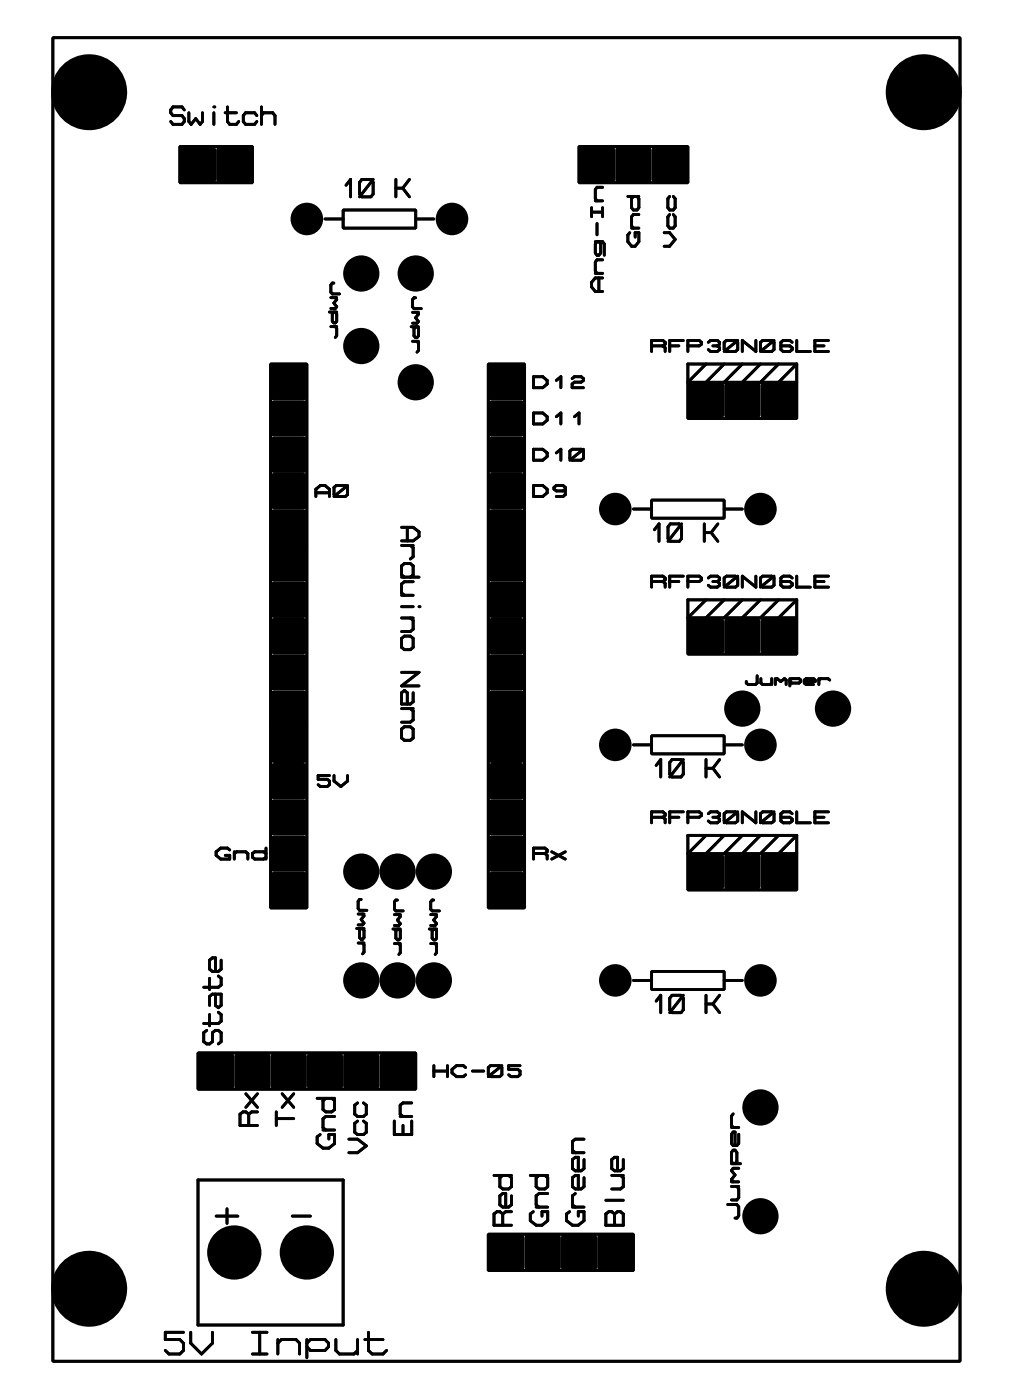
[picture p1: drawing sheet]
<svg xmlns="http://www.w3.org/2000/svg" width="71mm" height="98mm" viewBox="0 0 71 98" stroke-linecap="round" stroke-linejoin="round" font-family="sans-serif">
<g fill="#000">
<path d="M12.7 10.3h.1h2.1h.2v.2v2.1v.1l-.2 .1h-2.1l-.1-.1-.1-.1v-2.1z" fill-rule="evenodd"/>
<path d="M15.2 10.3h.2h2h.2l.1 .2v2.1l-.1 .1-.2 .1h-2l-.2-.1-.1-.1v-2.1z" fill-rule="evenodd"/>
<path d="M40.6 10.3h.2h2h.2l.1 .2v2.1l-.1 .1-.2 .1h-2l-.2-.1-.1-.1v-2.1z" fill-rule="evenodd"/>
<path d="M43.1 10.3h.2h2.1h.1l.1 .2v2.1l-.1 .1-.1 .1h-2.1l-.2-.1v-.1v-2.1z" fill-rule="evenodd"/>
<path d="M45.7 10.3h.1h2.1h.2v.2v2.1v.1l-.2 .1h-2.1l-.1-.1-.1-.1v-2.1z" fill-rule="evenodd"/>
<path d="M19 25.6l.2-.1h2l.2 .1 .1 .1v2.1l-.1 .2h-.2h-2h-.2l-.1-.2v-2.1z" fill-rule="evenodd"/>
<path d="M19 28.1l.2-.1h2l.2 .1 .1 .2v2.1l-.1 .1-.2 .1h-2l-.2-.1-.1-.1v-2.1z" fill-rule="evenodd"/>
<path d="M19 30.7l.2-.1h2l.2 .1 .1 .1v2.1l-.1 .2h-.2h-2h-.2l-.1-.2v-2.1z" fill-rule="evenodd"/>
<path d="M19 33.2l.2-.1h2l.2 .1 .1 .2v2l-.1 .2-.2 .1h-2l-.2-.1-.1-.2v-2z" fill-rule="evenodd"/>
<path d="M19 35.7h.2h2h.2l.1 .2v2.1l-.1 .1-.2 .1h-2l-.2-.1-.1-.1v-2.1z" fill-rule="evenodd"/>
<path d="M19 38.3l.2-.1h2l.2 .1 .1 .1v2.1l-.1 .2h-.2h-2h-.2l-.1-.2v-2.1z" fill-rule="evenodd"/>
<path d="M34.2 25.6l.2-.1h2.1l.1 .1 .1 .1v2.1l-.1 .2h-.1h-2.1h-.2v-.2v-2.1z" fill-rule="evenodd"/>
<path d="M34.2 28.1l.2-.1h2.1l.1 .1 .1 .2v2.1l-.1 .1-.1 .1h-2.1l-.2-.1v-.1v-2.1z" fill-rule="evenodd"/>
<path d="M34.2 30.7l.2-.1h2.1l.1 .1 .1 .1v2.1l-.1 .2h-.1h-2.1h-.2v-.2v-2.1z" fill-rule="evenodd"/>
<path d="M34.2 33.2l.2-.1h2.1l.1 .1 .1 .2v2l-.1 .2-.1 .1h-2.1l-.2-.1v-.2v-2z" fill-rule="evenodd"/>
<path d="M34.2 35.7h.2h2.1h.1l.1 .2v2.1l-.1 .1-.1 .1h-2.1l-.2-.1v-.1v-2.1z" fill-rule="evenodd"/>
<path d="M34.2 38.3l.2-.1h2.1l.1 .1 .1 .1v2.1l-.1 .2h-.1h-2.1h-.2v-.2v-2.1z" fill-rule="evenodd"/>
<path d="M48.2 26.8h.2h2.1h.1l.1 .2v2.1l-.1 .1-.1 .1h-2.1l-.2-.1-.1-.1v-2.1z" fill-rule="evenodd"/>
<path d="M50.8 26.8h.1h2.1h.2v.2v2.1v.1l-.2 .1h-2.1l-.1-.1-.1-.1v-2.1z" fill-rule="evenodd"/>
<path d="M53.3 26.8h.2h2h.2l.1 .2v2.1l-.1 .1-.2 .1h-2l-.2-.1-.1-.1v-2.1z" fill-rule="evenodd"/>
<path d="M19 40.8l.2-.1h2l.2 .1 .1 .2v2.1l-.1 .1-.2 .1h-2l-.2-.1-.1-.1v-2.1z" fill-rule="evenodd"/>
<path d="M19 43.4l.2-.1h2l.2 .1 .1 .1v2.1l-.1 .2h-.2h-2h-.2l-.1-.2v-2.1z" fill-rule="evenodd"/>
<path d="M19 45.9l.2-.1h2l.2 .1 .1 .2v2l-.1 .2-.2 .1h-2l-.2-.1-.1-.2v-2z" fill-rule="evenodd"/>
<path d="M19 48.4h.2h2h.2l.1 .2v2.1l-.1 .1-.2 .1h-2l-.2-.1-.1-.1v-2.1z" fill-rule="evenodd"/>
<path d="M19 51l.2-.1h2l.2 .1 .1 .1v2.1l-.1 .2h-.2h-2h-.2l-.1-.2v-2.1z" fill-rule="evenodd"/>
<path d="M19 53.5l.2-.1h2l.2 .1 .1 .2v2.1l-.1 .1-.2 .1h-2l-.2-.1-.1-.1v-2.1z" fill-rule="evenodd"/>
<path d="M19 56.1l.2-.1h2l.2 .1 .1 .1v2.1l-.1 .2h-.2h-2h-.2l-.1-.2v-2.1z" fill-rule="evenodd"/>
<path d="M19 58.6l.2-.1h2l.2 .1 .1 .2v2l-.1 .2-.2 .1h-2l-.2-.1-.1-.2v-2z" fill-rule="evenodd"/>
<path d="M34.2 40.8l.2-.1h2.1l.1 .1 .1 .2v2.1l-.1 .1-.1 .1h-2.1l-.2-.1v-.1v-2.1z" fill-rule="evenodd"/>
<path d="M34.2 43.4l.2-.1h2.1l.1 .1 .1 .1v2.1l-.1 .2h-.1h-2.1h-.2v-.2v-2.1z" fill-rule="evenodd"/>
<path d="M34.2 45.9l.2-.1h2.1l.1 .1 .1 .2v2l-.1 .2-.1 .1h-2.1l-.2-.1v-.2v-2z" fill-rule="evenodd"/>
<path d="M34.2 48.4h.2h2.1h.1l.1 .2v2.1l-.1 .1-.1 .1h-2.1l-.2-.1v-.1v-2.1z" fill-rule="evenodd"/>
<path d="M34.2 51l.2-.1h2.1l.1 .1 .1 .1v2.1l-.1 .2h-.1h-2.1h-.2v-.2v-2.1z" fill-rule="evenodd"/>
<path d="M34.2 53.5l.2-.1h2.1l.1 .1 .1 .2v2.1l-.1 .1-.1 .1h-2.1l-.2-.1v-.1v-2.1z" fill-rule="evenodd"/>
<path d="M34.2 56.1l.2-.1h2.1l.1 .1 .1 .1v2.1l-.1 .2h-.1h-2.1h-.2v-.2v-2.1z" fill-rule="evenodd"/>
<path d="M34.2 58.6l.2-.1h2.1l.1 .1 .1 .2v2l-.1 .2-.1 .1h-2.1l-.2-.1v-.2v-2z" fill-rule="evenodd"/>
<path d="M48.2 43.4l.2-.1h2.1l.1 .1 .1 .1v2.1l-.1 .2h-.1h-2.1h-.2l-.1-.2v-2.1z" fill-rule="evenodd"/>
<path d="M48.2 59.9l.2-.1h2.1l.1 .1 .1 .1v2.1l-.1 .2h-.1h-2.1h-.2l-.1-.2v-2.1z" fill-rule="evenodd"/>
<path d="M50.8 43.4l.1-.1h2.1l.2 .1v.1v2.1v.2h-.2h-2.1h-.1l-.1-.2v-2.1z" fill-rule="evenodd"/>
<path d="M50.8 59.9l.1-.1h2.1l.2 .1v.1v2.1v.2h-.2h-2.1h-.1l-.1-.2v-2.1z" fill-rule="evenodd"/>
<path d="M53.3 43.4l.2-.1h2l.2 .1 .1 .1v2.1l-.1 .2h-.2h-2h-.2l-.1-.2v-2.1z" fill-rule="evenodd"/>
<path d="M53.3 59.9l.2-.1h2l.2 .1 .1 .1v2.1l-.1 .2h-.2h-2h-.2l-.1-.2v-2.1z" fill-rule="evenodd"/>
<path d="M13.9 73.8h.2h2.1h.1l.1 .2v2.1l-.1 .1-.1 .1h-2.1l-.2-.1v-.1v-2.1z" fill-rule="evenodd"/>
<path d="M16.5 73.8h.1h2.1h.2v.2v2.1v.1l-.2 .1h-2.1l-.1-.1-.1-.1v-2.1z" fill-rule="evenodd"/>
<path d="M19 73.8h.2h2h.2l.1 .2v2.1l-.1 .1-.2 .1h-2l-.2-.1-.1-.1v-2.1z" fill-rule="evenodd"/>
<path d="M19 61.1h.2h2h.2l.1 .2v2.1l-.1 .1-.2 .1h-2l-.2-.1-.1-.1v-2.1z" fill-rule="evenodd"/>
<path d="M21.5 73.8h.2h2.1h.1l.1 .2v2.1l-.1 .1-.1 .1h-2.1l-.2-.1v-.1v-2.1z" fill-rule="evenodd"/>
<path d="M24.1 73.8h.1h2.1h.2l.1 .2v2.1l-.1 .1-.2 .1h-2.1l-.1-.1-.1-.1v-2.1z" fill-rule="evenodd"/>
<path d="M26.6 73.8h.2h2.1h.1l.1 .2v2.1l-.1 .1-.1 .1h-2.1l-.2-.1v-.1v-2.1z" fill-rule="evenodd"/>
<path d="M34.2 61.1h.2h2.1h.1l.1 .2v2.1l-.1 .1-.1 .1h-2.1l-.2-.1v-.1v-2.1z" fill-rule="evenodd"/>
<path d="M34.2 86.5h.2h2.1h.1l.1 .2v2.1l-.1 .1-.1 .1h-2.1l-.2-.1v-.1v-2.1z" fill-rule="evenodd"/>
<path d="M36.8 86.5h.1h2.1h.2l.1 .2v2.1l-.1 .1-.2 .1h-2.1l-.1-.1-.1-.1v-2.1z" fill-rule="evenodd"/>
<path d="M39.3 86.5h.2h2.1h.1l.1 .2v2.1l-.1 .1-.1 .1h-2.1l-.2-.1v-.1v-2.1z" fill-rule="evenodd"/>
<path d="M41.9 86.5h.1h2.1h.2v.2v2.1v.1l-.2 .1h-2.1l-.1-.1-.1-.1v-2.1z" fill-rule="evenodd"/>
<circle cx="6.2" cy="6.5" r="2.66"/>
<circle cx="21.5" cy="15.3" r="1.14"/>
<circle cx="25.3" cy="19.2" r="1.27"/>
<circle cx="29.1" cy="19.2" r="1.27"/>
<circle cx="31.6" cy="15.3" r="1.14"/>
<circle cx="64.7" cy="6.5" r="2.66"/>
<circle cx="25.3" cy="24.2" r="1.27"/>
<circle cx="29.1" cy="26.8" r="1.27"/>
<circle cx="43.1" cy="35.7" r="1.14"/>
<circle cx="53.2" cy="35.7" r="1.14"/>
<circle cx="43.1" cy="52.2" r="1.14"/>
<circle cx="52" cy="49.6" r="1.27"/>
<circle cx="53.2" cy="52.2" r="1.14"/>
<circle cx="58.3" cy="49.6" r="1.27"/>
<circle cx="25.3" cy="61.1" r="1.27"/>
<circle cx="25.3" cy="68.7" r="1.27"/>
<circle cx="27.8" cy="68.7" r="1.27"/>
<circle cx="27.8" cy="61.1" r="1.27"/>
<circle cx="30.4" cy="68.7" r="1.27"/>
<circle cx="30.4" cy="61.1" r="1.27"/>
<circle cx="43.1" cy="68.7" r="1.14"/>
<circle cx="53.2" cy="77.6" r="1.27"/>
<circle cx="53.2" cy="68.7" r="1.14"/>
<circle cx="6.2" cy="90.3" r="2.66"/>
<circle cx="16.4" cy="87.7" r="1.9"/>
<circle cx="21.5" cy="87.7" r="1.9"/>
<circle cx="53.2" cy="85.2" r="1.27"/>
<circle cx="64.7" cy="90.3" r="2.66"/>
</g>
<g fill="none" stroke="#000" stroke-width=".2">
<path d="M3.7 2.6h63.5v92.8h-63.5zM12.6 10.3h5.1v2.5h-5.1zM12.9 7.7l-.2-.2h-.6l-.2 .2v.2l.2 .2h.6l.2 .2v.2l-.2 .2h-.6l-.2-.2M13.2 7.9v.6l.2 .2 .3-.4 .3 .4 .2-.2v-.6M15 7.5h.1M15 7.9v.8M15.8 7.9h.7M15.9 7.5v1l.2 .2h.4l.2-.2M18 8.1l-.2-.2h-.6l-.2 .2v.4l.2 .2h.6l.2-.2M18.3 8.1l.2-.2h.6l.1 .2v.6M18.3 7.5v1.2M22.7 15.3h1.3"/>
<path d="M23.4 19.8l-.2 .2v.5l.1 .1h.5M24 14.7h5.1v1.3h-5.1zM24.2 13l.3-.4v1.2M25.3 12.6h.7l.1 .2v.8l-.1 .2h-.7l-.1-.2v-.8zM26.1 12.6l-.9 1.2M27.7 12.6v1.2M27.7 13.2h.5M28.2 13.2l.5 .6M28.7 12.6l-.5 .6M29.1 15.3h1.3M40.5 10.3h7.6v2.5h-7.6zM41.4 14.5v.7"/>
<path d="M41.4 14.9h.8M41.7 19.1h.5M41.7 16.9h.5l.1 .2v.8M41.7 14.1h.5M41.8 16.9l-.1 .2v.6l.1 .2h.1l.1-.2v-.6l-.1-.2M41.8 15.7v.7M41.9 19.5v.9M42.2 19.5h-.5l-.3 .3v.3l.3 .3h.5M42.2 18.2h-.4l-.1 .2v.6l.1 .1M42.2 13.1h-.4l-.1 .2v.6l.1 .2M42.2 14.5v.7M43.9 13.8h.8"/>
<path d="M44.1 16.3l-.2 .2v.4l.3 .3h.3l.2-.3v-.6h-.2v.3M44.2 16h.5M44.3 13.8l-.1 .1v.6l.1 .2h.3l.1-.2v-.6l-.1-.1M44.7 15h-.4l-.1 .2v.6l.1 .2M46.5 16.3h.4l.4 .5-.4 .4h-.4M46.9 15l-.2 .2v.6l.2 .2h.2l.2-.2v-.6l-.2-.2M46.9 13.8l-.2 .1v.6l.2 .2h.2l.2-.2v-.6l-.2-.1M18.9 25.5h2.6v12.7h-2.6zM18.9 38.2h2.6v12.7h-2.6zM22.1 34.8v-.5l.3-.3h.3l.4 .3v.5M22.1 34.5h1M23.1 21.9h.5"/>
<path d="M23.2 20.8h.4M23.2 22.9h.4M23.4 21.9l-.1 .1v.5l.1 .1 .2-.1v-.5l-.1-.1M23.4 34.1l.1-.1h.7l.1 .1v.5l-.1 .2h-.7l-.1-.2zM23.5 20.8l.1 .2-.2 .2 .2 .3-.1 .1h-.3M23.5 22.9l.1 .1v.5l-.1 .1M24.3 34l-.9 .8M28.1 36.9h.8l.4 .4v.3l-.4 .3h-.8M28.1 38.2h.8M28.5 36.9v1M28.7 38.2l.2 .2v.6l-.2 .2M28.8 22.9h.5"/>
<path d="M28.9 21.9h.4M28.9 23.9h.4M29.1 20.9l-.2 .1v.5l.1 .1h.5M29.1 22.9l-.1 .1v.5l.1 .1 .2-.1v-.5l-.1-.1M29.2 21.9l.1 .1-.2 .3 .2 .2-.1 .1h-.3M29.2 23.9l.1 .1v.5l-.1 .2M34.2 25.5h2.5v12.7h-2.5zM34.2 38.2h2.5v12.7h-2.5zM37.3 26.4h.7l.3 .2v.3l-.3 .3h-.7zM37.3 28.9h.7l.3 .3v.2l-.3 .3h-.7zM37.3 31.5h.7l.3 .2v.3l-.3 .2h-.7zM37.3 34h.7l.3 .3v.2l-.3 .3h-.7z"/>
<path d="M38.9 26.6l.4-.2v.8M38.9 29.2l.4-.3v.8M38.9 31.7l.4-.2v.7M39.6 34.3l-.2 .1h-.5l-.1-.1v-.2l.1-.1h.5l.2 .1v.5l-.2 .2h-.5M39.9 31.6l.1-.1h.7l.1 .1v.5l-.1 .1h-.7l-.1-.1zM40 26.5l.2-.1h.5l.1 .1v.1l-.1 .2h-.5l-.2 .1v.3h.8M40.2 29.2l.3-.3v.8M40.8 31.5l-.9 .7M44.3 35.7h1.3M45.6 35h5.1v1.3h-5.1zM45.6 24.2h.8M45.8 37.1l.3-.4v1.2"/>
<path d="M46.4 24.2l.2-.1v-.1l-.2-.2h-.8v.8M46.4 24.2l.2 .2v.2M46.9 24.2h.6M46.9 36.7h.6l.2 .2v.8l-.2 .2h-.6l-.1-.2v-.8zM47.7 36.7l-.9 1.2M47.8 23.8h-.9v.8M48.1 26.8h7.7v2.5h-7.7zM48.1 24.2h.8l.2-.1v-.1l-.2-.2h-.8v.8M49.3 36.7v1.2M49.3 37.3h.5M49.4 25.5l-1.3 1.3v-1.3h7.7M49.6 24l.1-.2h.5l.2 .2v.1l-.2 .1"/>
<path d="M49.8 37.3l.4 .6M49.9 24.2h.3M50.2 24.2l.2 .2v.1l-.2 .1h-.5l-.1-.1M50.2 36.7l-.4 .6M50.7 25.5l-1.3 1.3M50.7 35.7h1.3M50.7 24l.1-.2h.7l.1 .2v.5l-.1 .1h-.7l-.1-.1zM51.6 23.8l-.9 .8M52 25.5l-1.3 1.3M52.9 23.8v.8l-.9-.8v.8M53.2 25.5l-1.2 1.3M53.2 24l.2-.2h.6l.2 .2v.5l-.2 .1h-.6l-.2-.1z"/>
<path d="M54.2 23.8l-1 .8M54.5 25.5l-1.3 1.3M55.4 24l-.1-.2h-.5l-.1 .2v.5l.1 .1h.5l.1-.1v-.1l-.1-.2h-.6M55.8 23.8v.8h.9M55.8 25.5v1.3M55.8 25.5l-1.3 1.3M57 24.2h.7M58 23.8h-1v.8h1M16.1 59.5l-.2-.1h-.5l-.3 .3v.2l.3 .3h.7v-.3h-.3M16.4 59.7v.5M16.4 59.8l.2-.1h.6l.1 .1v.4M18.6 59.8l-.1-.1h-.7l-.1 .1v.2l.1 .2h.7l.1-.2"/>
<path d="M18.6 59.4v.8M18.9 50.9h2.6v12.7h-2.6zM23.1 54.3h-.8v.3h.6l.2 .1v.3l-.2 .1h-.5l-.1-.1M23.4 54.3v.4l.5 .4 .4-.4v-.4M28.1 44.7l.2-.1h.4l.2 .1v.6l-.2 .2h-.4l-.2-.2zM28.1 51.1l.2-.2h.4l.2 .2v.6l-.2 .2h-.4l-.2-.2zM28.1 40.4h1.2M28.1 41.7h.8M28.1 42.5h.8M28.1 43.3h.8M28.1 47.1h1.2l-1.2 .9h1.2M28.1 49.6h.8"/>
<path d="M28.3 40.4l-.2-.1v-.7l.2-.1h.4l.2 .1v.7l-.2 .1M28.7 43.3l.2 .1v.7l-.2 .1h-.6M28.7 49.6l.2 .2v.6l-.2 .2h-.6M28.9 48.5v.7l-.2 .1h-.6v-.8l.2-.1 .2 .1v.8M28.9 40.7h-.6l-.2 .2v.6l.2 .2M29.3 42.5h.1M34.2 50.9h2.5v12.7h-2.5zM37.3 59.8h.8M38.1 59.8l.2-.1v-.2l-.2-.1h-.8v.8M38.1 59.8l.2 .1v.3M38.6 59.7l1 .5M39.6 59.7l-1 .5"/>
<path d="M44.3 52.2h1.3M45.6 51.5h5.1v1.3h-5.1zM45.6 40.7h.8M45.6 57.2h.8M45.9 53.6l.3-.4v1.2M46.4 40.7l.2-.1v-.1l-.2-.1h-.8v.7M46.4 57.2l.2-.1v-.1l-.2-.1h-.8v.7M46.4 40.7l.2 .2v.2M46.4 57.2l.2 .2v.2M46.9 40.7h.6M46.9 57.2h.6M47 53.2h.7l.1 .2v.8l-.1 .2h-.7l-.1-.2v-.8z"/>
<path d="M47.8 40.4h-.9v.7M47.8 56.9h-.9v.7M47.8 53.2l-.9 1.2M48.1 43.3h7.7v2.5h-7.7zM48.1 59.8h7.7v2.5h-7.7zM48.1 40.7h.8l.2-.1v-.1l-.2-.1h-.8v.7M48.1 57.2h.8l.2-.1v-.1l-.2-.1h-.8v.7M49.4 42l-1.3 1.3v-1.3h7.7M49.4 58.5l-1.3 1.3v-1.3h7.7M49.4 53.2v1.2M49.4 53.8h.5M49.6 40.5l.1-.1h.5l.2 .1v.1l-.2 .1"/>
<path d="M49.6 57l.1-.1h.5l.2 .1v.1l-.2 .1M49.9 53.8l.5 .6M49.9 40.7h.3M49.9 57.2h.3M50.2 40.7l.2 .2v.1l-.2 .1h-.5l-.1-.1M50.2 57.2l.2 .2v.1l-.2 .1h-.5l-.1-.1M50.4 53.2l-.5 .6M50.7 42l-1.3 1.3M50.7 58.5l-1.3 1.3M50.7 52.2h1.3M50.7 40.5l.1-.1h.7l.1 .1v.5l-.1 .1h-.7l-.1-.1zM50.7 57l.1-.1h.7l.1 .1v.5l-.1 .1h-.7l-.1-.1z"/>
<path d="M51.6 40.4l-.9 .7M51.6 56.9l-.9 .7M52 42l-1.3 1.3M52 58.5l-1.3 1.3M52.9 40.4v.7l-.9-.7v.7M52.9 56.9v.7l-.9-.7v.7M53 47.3v.5l-.1 .1h-.5l-.2-.2M53.2 42l-1.2 1.3M53.2 58.5l-1.2 1.3M53.2 40.5l.2-.1h.6l.2 .1v.5l-.2 .1h-.6l-.2-.1zM53.2 57l.2-.1h.6l.2 .1v.5l-.2 .1h-.6l-.2-.1zM53.3 47.5v.3l.1 .1h.5l.1-.1"/>
<path d="M54 47.5v.4M54.2 40.4l-1 .7M54.2 56.9l-1 .7M54.3 47.5v.4M54.3 47.6l.1-.1 .2 .2 .3-.2 .1 .1v.3M54.5 42l-1.3 1.3M54.5 58.5l-1.3 1.3M55.3 47.5v.5M55.3 47.6l.1-.1h.5l.1 .1-.1 .2h-.5l-.1-.1M55.4 40.5l-.1-.1h-.5l-.1 .1v.5l.1 .1h.5l.1-.1v-.1l-.1-.2h-.6M55.4 57l-.1-.1h-.5l-.1 .1v.5l.1 .1h.5l.1-.1v-.1l-.1-.2h-.6M55.8 40.4v.7h.9"/>
<path d="M55.8 42v1.3M55.8 56.9v.7h.9M55.8 58.5v1.3M55.8 42l-1.3 1.3M55.8 58.5l-1.3 1.3M56.3 47.7h.8l-.2-.2h-.5l-.1 .1v.2l.1 .1h.5M57 40.7h.7M57 57.2h.7M57.3 47.6l.1-.1h.6l.1 .1M57.3 47.5v.4M58 40.4h-1v.7h1M58 56.9h-1v.7h1"/>
<path d="M13.9 73.8h15.2v2.5h-15.2zM14.5 72.2l-.2 .1v.7l.2 .1h.2l.2-.1v-.7l.2-.1h.2l.2 .1v.7l-.2 .1M14.7 68.5v.8M14.7 71.1v.8M15.1 69.6v.8l.2 .2 .2-.2v-.8h-.6l-.2 .2v.6M15.3 68.4l.2 .1v.5l-.2 .2h-1M15.3 70.9l.2 .2v.4l-.2 .2h-1M15.5 67.3v.6l-.2 .1h-.4l-.2-.1v-.6l.2-.2h.2v.9M17.2 76.6l.8 1M17.4 78l-.2-.1h-.2l-.2 .1v.8h1.2M17.4 78v.8M18 77.9h-.4l-.2 .1"/>
<path d="M18 76.6l-.8 1M19.3 77.9v.9M19.3 78.4h1.3M19.7 76.6l.9 1M20.6 76.6l-.9 1M22.2 76.9h1.2M22.4 79.5l-.2 .1v.5l.4 .3h.4l.4-.3v-.6h-.4v.3M22.6 79.2h.8M22.8 76.9l-.2 .2v.6l.2 .2h.4l.2-.2v-.6l-.2-.2M23.4 78.2h-.6l-.2 .2v.6l.2 .2M24.4 79.8h.6l.6 .5-.6 .4h-.6M25 65h.5"/>
<path d="M25 78.5l-.2 .2v.6l.2 .2h.4l.2-.2v-.6l-.2-.2M25 77.3l-.2 .1v.6l.2 .2h.4l.2-.2v-.6l-.2-.1M25.1 64h.4M25.1 66.1h.4M25.3 65l-.1 .2v.5l.1 .1 .2-.1v-.5l-.1-.2M25.3 63l-.2 .1v.5l.1 .2h.5M25.4 64l.1 .2-.2 .2 .2 .3-.1 .1h-.3M25.4 66.1l.1 .1v.5l-.1 .1M27.5 65.1h.5M27.6 78.5v1h1.2v-1M27.6 64.1h.4M27.6 66.1h.4"/>
<path d="M27.8 65.1l-.1 .1v.5l.1 .1 .2-.1v-.5l-.1-.1M27.8 63l-.2 .2v.5l.1 .1h.5M27.9 64.1l.1 .1-.2 .2 .2 .3-.1 .1h-.3M27.9 66.1l.1 .1v.5l-.1 .2M28 78.2h.8M28.2 78.8v.7M28.8 77.3h-.6l-.2 .1v.6l.2 .2M30 65.1h.6M30.1 64.1h.5M30.1 66.1h.5M30.4 63l-.3 .2v.5l.1 .1h.6M30.4 65.1l-.2 .1v.5l.2 .1 .2-.1v-.5l-.1-.1"/>
<path d="M30.4 74.6v.8M30.4 75h.9M30.5 64.1l.1 .1-.2 .2 .2 .3-.1 .1h-.4M30.5 66.1l.1 .1v.5l-.1 .2M31.3 74.6v.8M32.6 74.8l-.2-.2h-.4l-.4 .3v.3l.4 .2h.4l.2-.1M33.1 75h.8M34.2 74.8l.1-.2h.7l.1 .2v.5l-.1 .1h-.7l-.1-.1zM35.1 74.6l-.9 .8M36.4 74.6h-.8v.3h.6l.2 .1v.3l-.2 .1h-.4l-.2-.1M40.9 79.8h-.6l-.2 .2v.6l.2 .1M44.3 68.7h1.3"/>
<path d="M45.6 68h5.1v1.3h-5.1zM45.9 70.1l.3-.4v1.2M47 69.7h.7l.1 .2v.8l-.1 .2h-.7l-.1-.2v-.8zM47.8 69.7l-.9 1.2M49.4 69.7v1.2M49.4 70.3h.5M49.9 70.3l.5 .6M50.4 69.7l-.5 .6M50.7 68.7h1.3M51.2 79h.5M51.3 78l-.1 .2v.6l.1 .2M51.7 79.5v.6l-.1 .1h-.3l-.1-.1v-.6l.1-.2h.1v.9"/>
<path d="M12.8 93.3h-1.2v.5h1l.2 .3v.5l-.2 .2h-.8l-.2-.2M13.3 93.3v.8l.8 .7 .8-.7v-.8M13.9 82.7h10.1v10.1h-10.1zM15.1 85.2h1.5M15.9 84.7v1M17.7 93.3h1M17.7 94.8h1M18.2 93.3v1.5M19.4 94.1l.3-.3h1l.3 .3v.7M19.4 93.8v1M20.5 85.2h1.2M21.5 94.1l.2-.3h1l.3 .3v.2l-.3 .3h-1l-.2-.3"/>
<path d="M21.5 93.8v1.3M23.5 93.8v.8l.3 .2h1l.2-.2M25 93.8v1M25.5 93.8h1.3M25.8 93.3v1.3l.2 .2h.8l.3-.2M34.2 86.5h10.1v2.5h-10.1zM34.6 82.3h1.2M35.2 85l-.2-.1h-.2l-.2 .1v.8h1.2M35.2 85v.8M35.2 82.3l-.2 .2v.6l.2 .2h.4l.2-.2v-.6l-.2-.2M35.8 84.9h-.4l-.2 .1M35.8 83.8v.6l-.2 .2h-.4l-.2-.2v-.6l.2-.2h.2v1"/>
<path d="M37.1 82.3h1.2M37.3 84.9l-.2 .1v.5l.4 .3h.4l.4-.3v-.6h-.4v.3M37.5 84.6h.8M37.7 82.3l-.2 .2v.6l.2 .2h.4l.2-.2v-.6l-.2-.2M38.3 83.6h-.6l-.2 .2v.6l.2 .2M39.9 84.9l-.2 .1v.5l.4 .3h.4l.4-.3v-.6h-.4v.3M40.1 84.6h.8M40.1 80.7h.8M40.3 83.6l-.2 .2v.6l.2 .2M40.9 82.5v.6l-.2 .2h-.4l-.2-.2v-.6l.2-.2h.2v1M40.9 81.2v.7l-.2 .1h-.4l-.2-.1v-.7l.2-.1h.2v.9M42.4 85l.2-.1h.2l.2 .1 .2-.1h.2l.2 .1v.8h-1.2z"/>
<path d="M42.4 84.1h1.2M42.8 82.3h.8M43 85v.8M43.4 82.3l.2 .2v.6l-.2 .2h-.6M43.6 81.2v.7l-.2 .1h-.4l-.2-.1v-.7l.2-.1h.2v.9M50.9 84.4h.7l.1 .1v.7l-.1 .1h-.2M51.2 83.1h.5M51.2 82.8h.5M51.2 81.5h.6M51.3 81.5l-.1-.1v-.7l.1-.1h.1l.2 .1v.7l-.2 .1M51.6 83.1l.1 .2v.6l-.1 .2h-.4M51.7 81.8h-.4l-.1 .2 .2 .3-.2 .3 .1 .2"/>
</g>
</svg>
